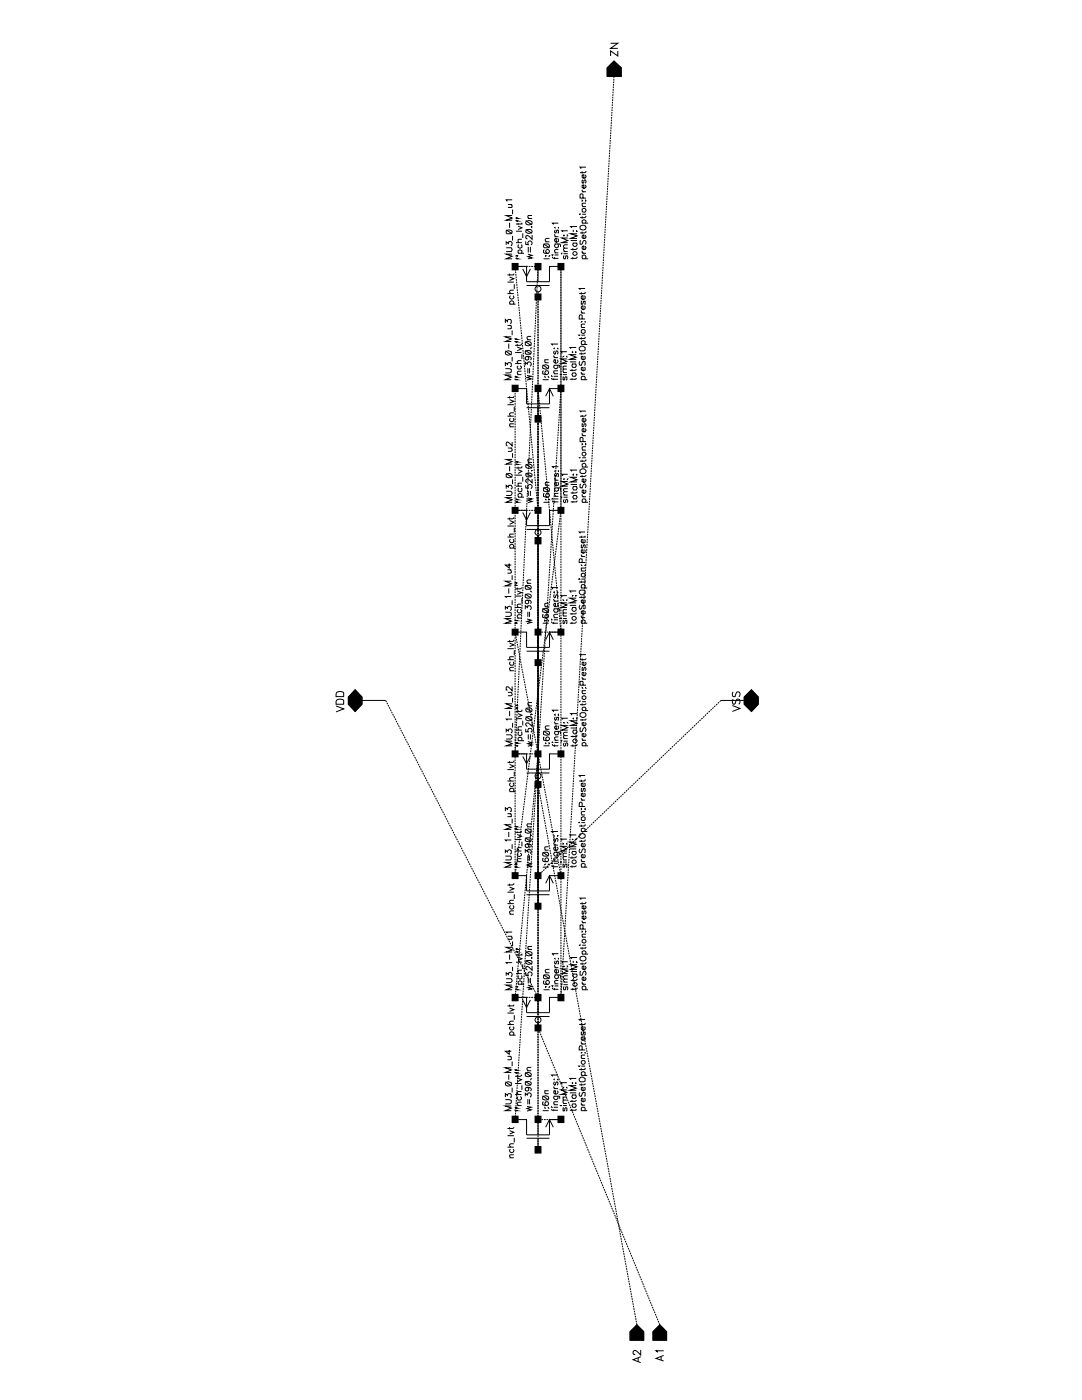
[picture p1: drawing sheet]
<svg xmlns="http://www.w3.org/2000/svg" width="216mm" height="279mm" viewBox="0 0 216 279" stroke-linecap="round" stroke-linejoin="round" font-family="sans-serif">
<g fill="none" stroke="#000" stroke-width=".2">
<path d="M121.2 13.5l1.3-1.3 1.5 1.3v1.7h-2.8zM121.8 8.6h1.5l-1.5 1.1h1.5M123.3 10.2v1l-1.5-1v1M102.2 39.9h-1.2l.2 .3M116.2 40v.1zM116.2 37.8v.3l.3 .2M116.2 34.2v.4M116.2 38.3h.7M116.3 39.5v-.6l-.4-.2-.2 .2v.6h1.2M116.3 35.9l-.1 .1v.5l.1 .1 .2-.2v-.3l.3-.2 .1 .3-.1 .4M116.8 36.9a.4 .4 0 0 1 0 .6 .4 .4 0 0 1-.6-.1v-.4l.3-.1v.7M116.8 34.9l.1 .2-.1 .5h-.5l-.1-.2v-.4l.3-.1v.7"/>
<path d="M116.8 40v.1zM116.9 34.1l-.2 .4h-1M116.9 33.4h-1.2l.2 .3M101 49.4h1l.2 .4-.2 .4h-1M101 48.9v-.6l.4 .3 .1-.3a.45 .45 0 0 1 .6 0 .45 .45 0 0 1 0 .6l-.2 .1M101 46.1l.7-.2 .4 .2 .1 .2-.3 .4h-.7l-.2-.2zM101 45.9l1.2 .8M101.3 58.6h1.2M101.3 56.3h1.2M101.3 40.8h.9M101.7 55.3l.8 .3-.8 .4M101.7 44.4v1.1"/>
<path d="M101.7 54.6v.4M101.9 59l-.2 .4 .3 .3 .5-.3-.1-.4M101.9 40.8l.3 .3-.1 .3h-.8M102.2 52.6h1.2v1.2h-1.2zM102.2 50.7h-1.2l1.2 .4-1.2 .5h1.2M102.2 43h-1.2l1.2 .5-1.2 .4h1.2M102.3 41.8v1M102.3 47.1v.9M102.5 57.9l-.7 .1-.1 .3 .2 .3M102.5 54.6l-.1 .3h-1.1M102.6 56.7v1M102.8 53.2h2.3v3h4.5v-3h2.3"/>
<path d="M103 48.4h1.1M103 46.1h1.1M103 51.6h.4M103 51.1h.4M103 44l.4 .1M103 43.5l.4 .1M103.4 45.1l.7 .4-.7 .3M103.4 50.5h1.2M103.4 44.5v.4M103.5 50.5h-.1v-.5l.3-.1 .4 .1v.5h-.1M103.5 48.9h-.1v.5l.3 .1 .4-.1v-.5h-.1M104.1 47.8h-.7v.5l.1 .1"/>
<path d="M104.1 44.4v.3h-1.1M104.3 53.7l.8 1.5 .7-1.5M104.3 46.6v.9M104.9 48.2v.6l.5 .1a.44 .44 0 0 1-.1-.7 .44 .44 0 0 1 .7 0 .44 .44 0 0 1-.1 .7M104.9 45.8l1.3 .8M104.9 44l1.3 .9M105 44.2a.62 .62 0 0 1 .7-.2 .62 .62 0 0 1 .4 .7 .62 .62 0 0 1-.8 .2 .62 .62 0 0 1-.3-.7zM105.1 57h4.5M105.2 45.8h.7l.3 .3a.68 .68 0 0 1-.7 .5 .68 .68 0 0 1-.6-.5zM105.3 50.7l.9 .3-.9 .2 .9 .3-.9 .1M105.3 43.6h.9M105.4 49.3v1.1"/>
<path d="M105.8 49.3v1.1M106.1 45.2v.2zM106.2 46.9v.9l-.6-.6a.36 .36 0 0 0-.5-.1 .36 .36 0 0 0-.1 .5l.2 .1M106.2 43h-.8l-.1 .3 .3 .3M106.8 58.7h1.2v1.2h-1.2zM106.8 52.6h1.2v1.2h-1.2zM107.4 53.2v3M107.4 58.3v1M108.5 48.9l.1-.2h.8l.2 .4-.2 .3h-.8l-.1-.1zM108.5 51.6h1.1M108.5 48.7l1.1 .7M108.6 49.9l-.1 .1v.4l.1 .1h.9l.1-.3v-.2l-.3-.2-.3 .2-.1 .2 .2 .3h.1"/>
<path d="M108.8 51.1h.2zM108.8 48.3h.8M109.6 51.1h.1M109.6 47.6h-.5l-.3 .2v.2l.3 .3M110.2 50.9h.1zM110.2 51.2v.2l.3 .2h.9M110.7 48.7l1.1 .1v.5M110.7 46.7v.4l.3 .1M110.7 45.4v.1zM110.7 51.3v.4M110.7 50.9h.7M110.7 50.5h.7"/>
<path d="M110.7 47.2h.7M110.8 48.7a.42 .42 0 0 0 0 .6 .42 .42 0 0 0 .6 0v-.4l-.1-.2M110.8 45.9l-.1 .2v.4h.2l.2-.5h.3v.5h-.1M111.3 47.6l.1 .2v.4a.4 .4 0 0 1-.6 0 .4 .4 0 0 1 .2-.6v.7M111.3 52.6h1.2v1.2h-1.2zM111.3 45.4l.1 .1zM111.4 49.8h-.5l-.2 .2v.2l.2 .3M111.4 44.5h-1.2l.3 .3M112.1 50.5v.2zM112.4 47h.2zM112.4 50.6h.9M112.4 50.2h.9"/>
<path d="M112.6 51.1l-.2 .1 .1 .4h.3l.1-.5h.3l.1 .4-.2 .1M113.2 46.9v.2zM113.3 49.5h-.6l-.3 .2 .3 .5M113.3 48.9h-.8l-.1 .4 .3 .2M113.3 47.5h-1.2l1.2 .5-1.2 .4h1.2M113.3 46.1h-1.2l.2 .2M113.9 48h1.2M114.3 49.5v.5M114.3 51.3v.4M114.3 48.5h.8M114.4 46.1h-.1zM114.5 48.5l-.2 .4 .3 .3 .5-.2v-.3l-.1-.2"/>
<path d="M115 46.1h.1zM115.1 51.2v.2l-.2 .2h-1M115.1 49.4v.2l-.2 .2h-1M115.1 46.7h-1.2l1.2 .4-1.2 .5h1.2M115.1 45.2h-1.2l.2 .3M115.7 42.8v-.1v.1zM115.9 48l-.2 .1v.6h.5l.1-.5 .5-.2 .1 .3-.1 .5M115.9 45a.63 .63 0 0 1 .7 0 .63 .63 0 0 1 .3 .6 .62 .62 0 0 1-.7 .3 .62 .62 0 0 1-.5-.7zM116 58.3v.5M116.2 50v.4l.3 .1M116.2 41.7a.42 .42 0 0 1 .6 0 .42 .42 0 0 1 0 .6h-.5l-.1-.1zM116.2 51.6h1.1"/>
<path d="M116.2 50.5h.7M116.2 43.2v.4M116.2 46.2v.5M116.2 44.5h1.1M116.2 42.8h.7M116.2 41.2h.7M116.3 51.6l-.1-.1v-.4a.42 .42 0 0 1 .6-.1 .42 .42 0 0 1 0 .6M116.3 44.5l-.1-.1v-.4a.39 .39 0 0 1 .6-.1 .39 .39 0 0 1 0 .6M116.6 59l.2 .2v.4l-.4 .2-.4-.2v-.4l.3-.2v.8M116.8 49.1l.1 .3-.1 .4h-.5l-.1-.2v-.3l.3-.2v.7M116.8 46.9l.1 .3-.1 .4h-.5l-.1-.2v-.3l.3-.2v.7M116.8 58.3v.2l-.2 .1h-1"/>
<path d="M116.8 57.6h-1.2l.2 .2M116.9 46.1v.2l-.2 .2h-1M116.9 43.1l-.2 .3h-1M116.9 40.6h-.7l.1 .6M100.8 73.6h.9l.3 .1v.6l-.3 .1h-.9M100.8 73.1v-.7l.5 .3 .1-.3h.5l.1 .2v.5l-.2 .1M100.8 64.4v-.6l.5 .4 .1-.4h.5l.1 .1v.5l-.2 .1M100.8 70l1.2 .9M100.9 70.2l.4-.2 .7 .2v.5l-.5 .2-.4-.1a.36 .36 0 0 1-.2-.6zM101.3 64.9h.7M101.5 68.6v1M101.7 79.8l.8 .3-.8 .3"/>
<path d="M101.7 60.7h1.2M101.7 79.1v.4M101.8 64.9l.2 .2v.4l-.7 .1M101.9 60.7l-.2-.3 .3-.4 .4 .2 .1 .3-.1 .2M102 74.8h-1.2l1.2 .5-1.2 .5h1.2M102 67.2h-1.2l1.2 .4-1.2 .6h1.2M102.2 76.9h1.2v1.2h-1.2zM102.2 66v.9M102.2 71.2v.9M102.5 79.1l-.1 .2h-1.1M102.8 77.6h2.3v3h4.5v-3h2.3M102.8 72.6h1.3"/>
<path d="M102.8 70.4h1.3M102.9 75.7l.3 .1M102.9 75.2l.3 .1M102.9 68.2h.3M102.9 67.6l.3 .1M103.2 69.3l.9 .3-.9 .4M103.2 74.8h.9M103.2 68.7v.4M103.4 73l-.2 .2 .2 .5h.4l.3-.3-.3-.4M104.1 74.1h-.6l-.3 .2 .3 .5M104.1 72l-.8 .1-.1 .2 .3 .3M104.1 68.6v.1l-.3 .2h-1"/>
<path d="M104.1 70.7v.9M104.8 72.9v-.6l.4 .3a.41 .41 0 0 1 .4-.3 .41 .41 0 0 1 .5 .3 .41 .41 0 0 1-.4 .5M104.8 70.1l.7-.2 .4 .2 .1 .3-.3 .3h-.7l-.2-.2zM104.8 68.3l.5-.1a.57 .57 0 0 1 .7 .5l-.5 .3-.5-.1-.2-.1zM104.8 69.9l1.2 .8M104.8 68.2l1.2 .8M105.2 74.9l.8 .2-.8 .3 .8 .2-.8 .3M105.2 71.1l.3 .2v.4a.42 .42 0 0 1-.7 0v-.4l.4-.2a.64 .64 0 0 1 .8 .5l-.2 .2M105.2 67.8h.8M105.3 73.5v1M105.7 73.5v1M105.9 69.4h.1"/>
<path d="M106 67.1h-.6l-.2 .2 .2 .5M106.8 76.9h1.2v1.2h-1.2zM107.4 77.6v3M108.3 73l.5-.2 .4 .1a.35 .35 0 0 1 .3 .3 .35 .35 0 0 1-.3 .4l-.4 .1-.5-.2zM108.3 75.8h1.2M108.3 72.8l1.2 .9M108.5 74l-.2 .1v.5l.5 .2a.49 .49 0 0 0 .7-.5l-.2-.3h-.4l-.2 .4 .4 .4M108.7 75.2l.1 .1zM108.7 72.4h.8M108.9 79.1l.7-1.5 .8 1.5M109.4 75.2l.1 .1zM109.5 71.8h-.8v.4l.2 .2"/>
<path d="M110.1 75.4l.1 .3h1.1M110.1 75l.1 .1zM110.5 72.9h1.1l.1 .5M110.5 71v.1l.3 .3M110.5 75.5v.4M110.5 75.1h.8M110.5 74.6h.8M110.5 71.4h.8M110.6 69.5l-.1 .1zM110.7 72.9a.39 .39 0 0 0-.1 .6 .39 .39 0 0 0 .6 0 .39 .39 0 0 0 0-.6M110.7 70l-.2 .3 .1 .3h.2l.1-.4 .3-.2 .1 .3-.1 .4M111.2 71.8a.41 .41 0 0 1 0 .6 .41 .41 0 0 1-.6 0 .41 .41 0 0 1 0-.6h.2v.7"/>
<path d="M111.2 69.6h.1zM111.3 76.9h1.2v1.2h-1.2zM111.3 74h-.7l-.1 .3 .2 .3M111.3 68.7h-1.2l.2 .2M111.8 74.8h.2zM112.4 71.1h.1M112.4 74.8h.7M112.4 74.3h.7M112.5 75.2l-.1 .1v.5l.1 .1 .2-.2v-.3l.2-.2 .2 .1v.5l-.2 .1M113 71.1l.1 .1zM113.1 73.7h-.7v.5l.1 .1M113.1 73.1l-.7 .1v.3l.1 .2"/>
<path d="M113.1 71.6h-1.2l1.2 .5-1.2 .5h1.2M113.1 70.2h-1.2l.3 .3M113.7 72.2h1.3M114.1 70.3h.2zM114.1 73.7v.4M114.1 75.5v.4M114.1 72.6h.9M114.3 74.4h.5l.2 .3-.2 .4h-.5l-.2-.3zM114.3 72.6l-.2 .3 .2 .4h.5l.2-.2-.2-.5M114.8 70.3h.2zM115 75.4l-.1 .3h-1.2M115 73.7l-.3 .2h-1"/>
<path d="M115 70.8h-1.3l1.3 .5-1.3 .4h1.3M115 69.3h-1.3l.3 .3M115.5 66.9h.2zM115.7 72.1l-.1 .3 .1 .5h.3l.2-.7h.6v.6l-.2 .1M115.8 69.2l.5-.1 .5 .2v.5l-.3 .2h-.7l-.2-.3v-.3zM116 74.3v.2l.3 .2M116 64.2h.1M116 62v.3l.3 .2M116 75.8h1.2M116 74.7h.8M116 67.3v.4M116 70.4v.4"/>
<path d="M116 68.7h1.2M116 66.9h.8M116 65.4h.8M116 62.5h.8M116.2 75.8l-.2-.1v-.4l.2-.2h.4l.2 .2v.4l-.2 .1M116.2 68.7l-.2-.1v-.4l.3-.2 .5 .2v.4l-.2 .1M116.2 65.8h.4l.2 .2v.4a.42 .42 0 0 1-.7 0 .42 .42 0 0 1 .1-.6zM116.2 63.7v-.7l-.2-.2-.3 .1-.1 .8h1.2M116.2 60.1h-.2v.6a.46 .46 0 0 0 .4-.6h.4v.6h-.2M116.6 73.3l.2 .1v.4l-.4 .2-.4-.2v-.4l.3-.1v.7M116.6 71.1l.2 .1v.4l-.4 .2-.4-.2v-.4l.3-.1v.7M116.6 61l.2 .2v.4l-.4 .2-.4-.2v-.4l.3-.2v.8"/>
<path d="M116.7 64.2l.1 .1zM116.8 70.4l-.2 .2h-1M116.8 67.2v.3l-.2 .1h-1M116.8 64.7l-.8 .1v.4l.2 .2M101 98h.9l.3 .4-.3 .5h-.9M101 97.5v-.6l.4 .3 .1-.3h.5l.1 .1a.36 .36 0 0 1-.2 .6M101 94.7l.5-.2 .4 .1a.35 .35 0 0 1 .3 .3 .35 .35 0 0 1-.3 .3l-.4 .1-.5-.1zM101 94.5l1.2 .8M101.3 83.1h1.2M101.3 80.8h1.2M101.3 89.4h.9M101.7 93v1.1"/>
<path d="M101.7 85.2h.8M101.9 83.5l-.2 .4 .3 .3 .5-.3-.1-.4M101.9 89.4l.3 .3v.2l-.3 .2h-.6M102.2 99.3h-1.2l1.2 .4-1.2 .5h1.2M102.2 91.7h-1.2l1.2 .4-1.2 .5h1.2M102.2 88.2v.8l-.6-.6-.4-.2-.2 .2v.4l.3 .2M102.3 90.4v1M102.3 95.7v.9M102.5 84.6h-.7l-.1 .3 .2 .3M102.5 82.4h-.6l-.2 .1v.3l.2 .3M102.6 81.2v.9M103 97h1.1"/>
<path d="M103 94.8h1.1M103 99.7h.4M103 92.6l.4 .1M103 92.1l.4 .1M103.4 93.7l.7 .4-.7 .4M103.4 93.1v.5M103.4 99.2h1.2M103.5 99.2l-.1-.1v-.5l.3-.1 .4 .1v.5l-.1 .1M103.5 97.5h-.1v.5l.1 .1h.5l.1-.1v-.5h-.1M104.1 96.4h-.7v.5l.1 .1M104.1 93v.3l-.1 .1h-1M104.3 95.2v.9"/>
<path d="M104.9 96.9v.5l.5 .1a.45 .45 0 0 1 0-.7 .45 .45 0 0 1 .7 .1 .45 .45 0 0 1-.2 .6M104.9 94.4l1.3 .8M104.9 92.6l1.3 .9M105 94.6l.7-.2 .4 .2 .1 .2-.3 .4h-.7l-.3-.4zM105 92.8a.62 .62 0 0 1 .7-.2 .62 .62 0 0 1 .4 .7 .62 .62 0 0 1-.8 .2 .62 .62 0 0 1-.3-.7zM105.1 81.4h4.5M105.3 99.4l.9 .2-.9 .2 .9 .3-.9 .2M105.3 92.3h.9M105.4 98v1M105.8 98v1M106 93.9h.2zM106.2 95.6v.8l-.6-.6-.4-.2-.3 .2v.3l.3 .2"/>
<path d="M106.2 91.6h-.6l-.3 .2 .3 .5M106.8 83h1.2v1.2h-1.2zM107.4 81.4v2.2M108.5 97.5l.5-.2 .4 .1a.35 .35 0 0 1 .3 .3 .35 .35 0 0 1-.3 .3l-.4 .1-.5-.1zM108.5 97.3l1.1 .8M108.6 98.5l-.1 .1v.5l.5 .1a.49 .49 0 0 0 .6-.4l-.1-.3h-.4l-.2 .4 .3 .3M108.8 96.9h.8M108.9 99.7h.1h-.2zM109.6 99.7h.1M109.6 96.3h-.7l-.1 .3 .3 .3M110.2 99.6h.1zM110.2 99.9l.1 .3h1.1"/>
<path d="M110.7 97.4h1.1v.5M110.7 95.3v.3l.3 .2M110.7 94.1v-.1zM110.7 100v.3M110.7 99.6h.7M110.7 99.1h.7M110.7 95.8h.7M110.8 97.4l-.1 .1a.4 .4 0 0 0 .2 .5 .4 .4 0 0 0 .5-.1v-.4l-.1-.1M110.8 94.5l-.1 .2 .1 .5 .3-.6h.3v.5l-.1 .1M111.3 96.3l.1 .1v.4a.42 .42 0 0 1-.6 .1 .42 .42 0 0 1-.1-.6h.3v.6M111.4 98.5h-.7v.3l.2 .3M111.4 94l-.1 .1z"/>
<path d="M111.4 93.1h-1.2l.3 .3M112 99.2l.1 .1zM112.4 95.6h.2zM112.4 99.2h.9M112.4 98.8h.9M112.6 99.7l-.2 .2 .1 .3 .1 .1 .3-.1v-.4l.2-.1 .2 .2-.2 .4M113.2 95.6h.1M113.3 98.1h-.6l-.3 .2 .3 .5M113.3 97.5h-.8l-.1 .4 .3 .2M113.3 96.1h-1.2l1.2 .5-1.2 .4h1.2M113.3 94.7h-1.2l.2 .3M113.9 96.7h1.2"/>
<path d="M114.3 98.1v.5M114.3 100v.3M114.3 97.1h.8M114.4 94.7v.1zM114.5 98.9h.5l.1 .2-.1 .5h-.5l-.2-.3zM114.5 97.1l-.2 .3 .2 .4h.5l.1-.3-.1-.4M115 94.7h.1zM115.1 99.9v.3h-1.2M115.1 98.1l-.2 .3h-1M115.1 95.2h-1.2l1.2 .6-1.2 .4h1.2M115.1 93.8h-1.2l.2 .3M115.7 91.4h.1"/>
<path d="M115.7 93.8a.61 .61 0 0 1 .8-.3 .61 .61 0 0 1 .3 .8l-.1 .2h-.7l-.3-.2zM115.9 96.6l-.2 .1v.6l.5 .1 .2-.7 .4-.1 .1 .3-.1 .5M116.2 98.6v.4l.3 .1M116.2 88.6v.1zM116.2 86.4v.4l.3 .2M116.2 82.8v.4M116.2 91.8v.4M116.2 94.8v.4M116.2 99.1h.7M116.2 93.2h1.1M116.2 91.4h.7M116.2 89.8h.7"/>
<path d="M116.2 87h.7M116.3 93.2l-.1-.2v-.4a.42 .42 0 0 1 .6 0 .42 .42 0 0 1 0 .6M116.3 90.3h.5a.4 .4 0 0 1 0 .6 .4 .4 0 0 1-.6-.2zM116.3 88.1v-.6l-.4-.2-.2 .2v.6h1.2M116.3 84.6h-.1v.5l.1 .1 .3-.6h.2l.1 .3-.1 .3M116.8 97.8a.4 .4 0 0 1 0 .6 .4 .4 0 0 1-.6-.1v-.4l.3-.1v.7M116.8 95.6a.4 .4 0 0 1 0 .6 .4 .4 0 0 1-.6-.1v-.4l.3-.1v.7M116.8 85.5l.1 .3-.1 .4h-.5l-.1-.2v-.3l.3-.2v.7M116.8 83.5a.4 .4 0 0 1 0 .5 .4 .4 0 0 1-.5 .2l-.1-.2v-.3l.3-.2v.7M116.8 88.6v.1zM116.9 94.8l-.2 .3h-1M116.9 91.7v.2l-.2 .1h-1"/>
<path d="M116.9 89.2h-.7v.5l.1 .1M116.9 82.7v.2l-.2 .2h-1M116.9 82h-1.2l.2 .3M101.3 107.2h1.2M101.3 105h1.2M101.3 113.7h.7M101.5 117.4v1M101.6 112.4v1l-.8-.6h1.2M101.7 103.9l.8 .3-.8 .4M101.7 103.3v.4M101.7 109.4h1.2M101.8 113.7l.2 .3v.3l-.7 .1"/>
<path d="M101.9 109.4l-.2-.4 .3-.4 .4 .1 .1 .3-.1 .4M101.9 107.6l-.2 .3 .2 .4h.5l.1-.3-.1-.4M102 119h-1.2l.3 .3M102 116h-1.2l1.2 .5-1.2 .4h1.2M102.2 101.3h1.2v1.1h-1.2zM102.2 114.8v.9M102.2 119.8v.9M102.5 106.6h-.7l-.1 .3 .2 .3M102.5 103.2v.2l-.2 .1h-1M102.6 105.3v1M102.8 101.9h2.3v3h4.5v-3h2.3M102.8 119h1.3"/>
<path d="M102.9 116.8h.3M102.9 116.3h.3M103 100.2h.4M103.2 117.9l.9 .4-.9 .3M103.2 117.3v.4M104.1 117.3l-.3 .2h-1M104.1 119.4v.9M104.3 102.3l.8 1.5 .7-1.5M104.8 118.7l.5-.2 .4 .1a.35 .35 0 0 1 .3 .4 .35 .35 0 0 1-.3 .3l-.4 .1-.5-.2zM104.8 117l.2-.2h.7l.3 .5-.3 .3h-.7l-.2-.2zM104.8 118.5l1.2 .9M104.8 116.8l1.2 .8"/>
<path d="M105.1 105.7h4.5M105.2 119.8l.3 .2v.3l-.2 .2h-.3l-.2-.2v-.3l.2-.2h.7l.3 .3-.2 .4M105.2 116.4h.8M105.9 118l.1 .1zM106 115.7h-.6l-.2 .2v.3l.2 .2M106.8 107.3h1.2v1.2h-1.2zM106.8 101.3h1.2v1.1h-1.2zM107.4 101.9v3M107.4 106.8v1.1M108.5 100.2h1.1M110.5 119.5l.2 .5h.1M110.5 120h.8"/>
<path d="M110.6 118.1v.2zM110.7 118.7l-.2 .2 .2 .4 .1-.1 .2-.5h.3v.3l-.1 .3M111.2 118.2h.1zM111.3 101.3h1.2v1.1h-1.2zM111.3 117.3h-1.2l.2 .3M112.4 119.7v.1zM113.1 119.7l-.1 .1zM113.1 118.9h-1.2l.3 .2M114.1 118.9h.2zM114.8 118.9h.2zM115 119.4h-1.3l1.3 .5-1.3 .4h1.3M115 117.9h-1.3l.3 .4"/>
<path d="M115.5 115.6h.2zM115.7 117.9l.8-.1 .3 .1v.5a.61 .61 0 0 1-.8 .3 .61 .61 0 0 1-.3-.8zM116 114.6l.3-.2 .5 .2v.4l-.4 .1-.4-.1zM116 112.8l.1 .1zM116 110.7v.2l.3 .2M116 106.9v.5M116 115.9v.4M116 119v.4M116 117.3h1.2M116 115.6h.8M116 114h.8M116 111.1h.8"/>
<path d="M116.2 117.3h-.2v-.5l.2-.1h.4l.2 .1v.5h-.2M116.2 112.3v-.7h-.5l-.1 .7h1.2M116.2 108.7l-.2 .1v.5l.2 .1 .2-.6h.4v.5l-.2 .1M116.2 100.2h1.1M116.3 100.2h-.1v-.5l.1-.1h.5l.1 .2-.1 .4M116.6 119.7l.2 .1v.4l-.4 .2-.4-.2v-.4l.3-.1v.7M116.6 109.7l.2 .1v.4l-.4 .2-.4-.2v-.4l.3-.1v.7M116.6 107.7l.2 .1v.4l-.4 .2-.4-.2v-.4l.3-.1v.7M116.8 119v.2h-1.2M116.8 115.9v.3h-1.2M116.8 113.4h-.8v.4l.2 .2M116.8 112.8l-.1 .1z"/>
<path d="M116.8 106.9v.3h-1.2M116.8 106.2h-1.2l.2 .2M67.1 139.8l.5-.3 .8 .1 .2 .2v.7h-1.5zM67.1 138.3l.5-.3 .8 .1 .2 .2v.7h-1.5zM70.9 137.7l1.3 1.4v1.4l-1.3 1.5-1.4-1.5v-1.4zM70.9 139.8h6.1M100.8 122.2h.9l.3 .1v.6l-.3 .1h-.9M100.8 121.7v-.6l.5 .3v-.3l.4-.1 .3 .2v.5l-.2 .1M101.3 131.7h1.2M101.3 129.5h1.2M101.3 138.2h.9M101.7 128.4l.8 .3-.8 .3"/>
<path d="M101.7 127.8v.4M101.7 133.9h.8M101.9 132.1l-.2 .2 .2 .5h.5l.1-.3-.1-.4M101.9 138.2l.3 .5-.3 .2h-.6M102 123.4h-1.2l1.2 .6-1.2 .4h1.2M102.2 125.6h1.2v1.1h-1.2zM102.2 137v.8l-.8-.7h-.3l-.1 .6 .3 .1M102.3 139.3v.9M102.5 133.2h-.6l-.2 .1 .2 .6M102.5 131.1h-.7l-.1 .3 .2 .3M102.5 127.7l-.2 .3h-1M102.6 129.8v.9"/>
<path d="M102.8 126.2h2.3v3h4.5v-3h2.3M102.8 121.2h1.3M102.9 124.4h.3M102.9 123.8l.3 .1M103.2 123.4h.9M103.4 121.6a.41 .41 0 0 0-.1 .6 .41 .41 0 0 0 .6 0 .41 .41 0 0 0-.1-.6M104.1 122.7l-.8 .1-.1 .3 .3 .3M104.1 120.6h-.6l-.3 .1 .3 .5M104.8 121.6v-.7l.4 .3 .1-.3h.5l.1 .2a.36 .36 0 0 1-.2 .6M105.1 130h4.5M105.2 123.5l.8 .3-.8 .2 .8 .2-.8 .3M105.3 122.1v1"/>
<path d="M105.7 122.1v1M106.8 131.7h1.2v1.1h-1.2zM106.8 125.6h1.2v1.1h-1.2zM107.4 126.2v3M107.4 130v2.2M108.3 121.6l.5-.2a.57 .57 0 0 1 .7 .5l-.3 .3-.4 .1-.5-.2zM108.3 124.4h1.2M108.3 121.4l1.2 .9M108.5 122.7h-.2v.5l.5 .2a.49 .49 0 0 0 .7-.5 .38 .38 0 0 0-.4-.3 .38 .38 0 0 0-.4 .4 .38 .38 0 0 0 .4 .4M108.7 123.8v.2zM108.7 121.1h.8M108.9 127.7l.7-1.5 .8 1.5"/>
<path d="M109.4 123.8v.2zM109.5 120.4l-.8 .1v.4l.2 .2M110.1 124v.2l.2 .2h1M110.1 123.6v.2zM110.5 121.5l1.2 .1v.4M110.5 124.1v.4M110.5 123.3h.8M110.5 123.7h.8M110.7 121.5l-.2 .3 .2 .4h.5l.1-.3-.1-.4M111.2 120.4l.1 .2-.1 .5h-.5l-.2-.5 .3-.2v.7M111.3 125.6h1.2v1.1h-1.2zM111.3 122.6h-.6l-.2 .2 .2 .5"/>
<path d="M111.9 123.4h.1h-.2zM112.4 123.4h.7M112.4 122.9h.7M112.5 123.8l-.1 .1v.5l.1 .1 .2-.2v-.3l.2-.2 .2 .1v.5l-.2 .1M113.1 122.3h-.7v.5l.1 .1M113.1 121.7l-.7 .1v.4l.1 .1M113.1 120.3h-1.2l1.2 .4-1.2 .5h1.2M113.7 120.8h1.3M114.1 122.3v.4M114.1 124.1v.4M114.1 121.2h.9M114.3 121.2a.43 .43 0 0 0-.1 .7 .43 .43 0 0 0 .7 0 .43 .43 0 0 0-.1-.7"/>
<path d="M115 124v.2l-.3 .2h-1M115 122.3l-.1 .2h-1.2M115.7 140h.1M115.7 120.7l-.1 .4 .1 .5 .3-.1 .3-.7 .3-.1 .2 .2v.5l-.2 .2M116 122.9v.2l.3 .2M116 124.4h1.2M116 123.3h.8M116.2 137.2v.1zM116.2 135.1v.3l.3 .2M116.2 124.4l-.2-.1v-.4l.3-.2 .5 .2v.4l-.2 .1M116.2 131.4v.4M116.2 138.4h.7"/>
<path d="M116.2 135.6h.7M116.3 136.7v-.6l-.5-.1-.1 .7h1.2M116.3 133.2l-.1 .1v.5h.2l.3-.6 .2 .2-.1 .4M116.6 121.9l.2 .1v.4l-.4 .2-.4-.2v-.4l.3-.1v.7M116.8 134.2a.4 .4 0 0 1 0 .6 .4 .4 0 0 1-.6-.1v-.4l.3-.1v.7M116.8 132.2a.4 .4 0 0 1 0 .6 .4 .4 0 0 1-.6-.1v-.5h.3v.6M116.8 137.2l.1 .1zM116.9 137.8h-.7v.5l.1 .1M116.9 131.4l-.2 .3h-1M116.9 130.6h-1.2l.2 .3M143.8 139.8h6.1M146.3 139.5l-.2 .4a.52 .52 0 0 0 .4 .6l.2-.1 .3-.8 .4-.1a.6 .6 0 0 1 0 1"/>
<path d="M146.3 138.1l-.2 .3 .2 .6 .4-.1 .4-.8h.3a.54 .54 0 0 1 0 .9M149.9 137.7l1.4 1.4v1.4l-1.4 1.5-1.4-1.5v-1.4zM67.1 140.9l1.5 .6-1.5 .6M101 146.6h.9l.3 .4-.1 .3-.2 .2h-.9M101 146.1v-.6l.4 .4 .1-.4a.45 .45 0 0 1 .6 .1 .45 .45 0 0 1 0 .6h-.2M101.3 155.9h1.2M101.3 153.6h1.2M101.7 152.6l.8 .3-.8 .3M101.7 141.9v1M101.7 151.9v.4M101.7 158h1.2M101.9 158l-.2-.3 .2-.4h.5l.1 .3-.1 .4"/>
<path d="M101.9 156.2l-.2 .4 .3 .4 .4-.1 .1-.3-.1-.4M102.2 149.9h1.2v1.1h-1.2zM102.2 147.9h-1.2l1.2 .5-1.2 .4h1.2M102.2 143.5h-1.2l.2 .3M102.2 140.5h-1.2l1.2 .5-1.2 .4h1.2M102.3 144.3v.9M102.5 155.2h-.6l-.2 .2 .2 .5M102.5 151.8v.2l-.2 .1h-1M102.6 154v.9M102.8 150.5h2.3v3h4.5v-3h2.3M103 145.7h1.1M103 143.4h1.1"/>
<path d="M103 148.8h.4M103 148.3h.4M103 141.3h.4M103 140.8h.4M103.4 142.4l.7 .3-.7 .4M103.4 141.7v.5M103.4 147.8h1.2M103.5 147.8l-.1-.1v-.4l.1-.1h.5l.1 .1v.4l-.1 .1M103.5 146l-.1 .2v.4l.3 .2 .4-.2v-.4l-.1-.2M104.1 145l-.7 .1v.4l.1 .2M104.1 141.6v.3l-.1 .1h-1M104.3 151l.8 1.4 .7-1.4"/>
<path d="M104.3 143.8v1M104.9 145.5v.5h.5l-.1-.3 .2-.3h.5l.2 .5-.3 .2M104.9 143l1.3 .8M104.9 141.3l1.3 .8M105 143.2a.62 .62 0 0 1 .7-.2 .62 .62 0 0 1 .4 .7 .62 .62 0 0 1-.8 .2 .62 .62 0 0 1-.3-.7zM105 141.5l.2-.2h.7l.3 .4-.3 .4h-.7l-.3-.4zM105.1 154.3h4.5M105.3 148l.9 .3-.9 .1 .9 .3-.9 .2M105.3 140.9h.9M105.4 146.6v1M105.8 146.6v1M106.1 142.5l.1 .1h-.2z"/>
<path d="M106.2 144.2v.7l-.8-.6h-.3l-.2 .4 .3 .2M106.2 140.2h-.6l-.3 .2 .3 .5M106.8 156h1.2v1.1h-1.2zM106.8 149.9h1.2v1.1h-1.2zM107.4 150.5v3M107.4 155.4v1.1M108.5 146l.5-.1 .4 .1a.35 .35 0 0 1 .3 .3 .35 .35 0 0 1-.3 .3l-.4 .1-.5-.1zM108.5 148.8h1.1M108.5 145.9l1.1 .8M108.6 147.2h-.1v.5l.5 .1a.49 .49 0 0 0 .6-.4 .38 .38 0 0 0-.3-.3 .38 .38 0 0 0-.4 .3 .38 .38 0 0 0 .3 .4M108.8 145.5h.8M108.9 148.3v.1z"/>
<path d="M109.6 148.3v.1zM109.6 144.9h-.5l-.3 .1 .3 .5M110.2 148.2h.1zM110.2 148.5v.2l.3 .1h.9M110.7 146h1.1v.5M110.7 144l.1 .4h.2M110.7 142.7v-.1v.1zM110.7 148.6v.4M110.7 147.7h.7M110.7 148.2h.7M110.7 144.4h.7M110.8 146l-.1 .2 .1 .4h.5l.1-.1v-.5h-.1"/>
<path d="M110.8 143.2l-.1 .1 .1 .5 .3-.6h.3v.5l-.1 .1M111.3 144.9h.1v.5l-.1 .1h-.5l-.1-.4 .3-.2v.6M111.3 149.9h1.2v1.1h-1.2zM111.4 147.1h-.5l-.2 .1 .2 .5M111.4 142.6v.1zM111.4 141.7h-1.2l.3 .4M112 147.9l.1-.1zM112.4 147.9h.9M112.4 147.4h.9M112.5 144.2l.1 .1h-.2zM112.6 148.3l-.2 .2 .2 .4 .3-.1v-.4l.1-.1h.2l.1 .4-.2 .2M113.2 144.2l.1 .1z"/>
<path d="M113.3 146.8h-.8l-.1 .4 .3 .2M113.3 146.1h-.6l-.3 .2 .3 .5M113.3 144.8h-1.2l1.2 .4-1.2 .5h1.2M113.3 143.3h-1.2l.2 .3M113.9 145.3h1.2M114.3 143.3l.1 .1zM114.3 146.8v.4M114.3 148.6v.4M114.3 145.7h.8M114.5 145.7l-.2 .3 .2 .4a.43 .43 0 0 0 .5-.1 .43 .43 0 0 0 0-.6M115 143.3h.1zM115.1 148.5v.2l-.2 .1h-1"/>
<path d="M115.1 146.7v.3h-1.2M115.1 143.8h-1.2l1.2 .6-1.2 .4h1.2M115.1 142.4h-1.2l.2 .3M115.7 142.4l.3-.2h.7a.5 .5 0 0 1 .2 .6 .5 .5 0 0 1-.4 .4h-.3l-.5-.3zM115.9 145.2l-.2 .2v.5l.2 .1h.3l.1-.5 .5-.3 .1 .3-.1 .5M116 159.3v.2l.3 .2M116 155.6v.4M116 159.7h.8M116.2 147.3v.3l.3 .1M116.2 157.3l-.2 .1v.5l.2 .1 .1-.2 .1-.4 .2-.1 .2 .1v.5l-.2 .1M116.2 140.4v.4M116.2 143.5v.3"/>
<path d="M116.2 148.8h1.1M116.2 147.7h.7M116.2 141.8h1.1M116.2 140h.7M116.3 148.8h-.1v-.5a.39 .39 0 0 1 .6-.1 .39 .39 0 0 1 0 .6M116.3 141.8l-.1-.2v-.3l.1-.2h.5l.1 .3-.1 .4M116.6 158.3l.2 .1v.4l-.4 .2-.4-.2v-.4l.3-.1v.7M116.6 156.3l.2 .1v.4l-.2 .2h-.4l-.2-.2v-.4l.3-.1v.7M116.8 146.4a.4 .4 0 0 1 0 .6 .4 .4 0 0 1-.6-.1v-.4l.3-.1v.7M116.8 144.2a.4 .4 0 0 1 0 .6 .4 .4 0 0 1-.6-.1v-.4l.3-.1v.7M116.8 155.5v.3l-.2 .1h-1M116.8 154.8h-1.2l.2 .3"/>
<path d="M116.9 143.4l-.1 .3h-1.1M116.9 140.4l-.2 .2h-1M146.1 140.8l1.6 .6-1.6 .6M100.8 170.9h1.1l.1 .1v.4l-.1 .2h-1.1M100.8 170.3v-.6l.5 .3v-.2l.4-.2 .3 .2v.5l-.2 .1M100.8 161.9v-.7l.5 .3v-.1l.4-.3 .3 .3v.5l-.2 .1M101.3 178.1h1.2M101.3 162.4h.7M101.5 166v1M101.7 177l.8 .4-.8 .3M101.7 176.4v.4M101.8 162.4l.2 .2v.4h-.7"/>
<path d="M102 172.1h-1.2l1.2 .5-1.2 .5h1.2M102 167.6h-1.2l.3 .3M102 164.6h-1.2l1.2 .5-1.2 .4h1.2M102.2 174.2h1.2v1.1h-1.2zM102.2 163.4v.9M102.2 168.5v.9M102.5 179.7h-.6l-.2 .1 .2 .5M102.5 176.3v.1l-.2 .2h-1M102.6 178.5v.9M102.8 174.8h2.3v3h4.5v-3h2.3M102.8 169.8h1.3M102.8 167.6h1.3"/>
<path d="M102.9 173l.3 .1M102.9 172.5h.3M102.9 165.4l.3 .1M102.9 164.9l.3 .1M103.2 166.5l.9 .4-.9 .3M103.2 165.9v.4M103.2 172h.9M103.4 170.3a.39 .39 0 0 0-.1 .5 .39 .39 0 0 0 .6 .1 .39 .39 0 0 0 .1-.6h-.2M104.1 171.4h-.8l-.1 .3 .3 .3M104.1 169.2h-.8l-.1 .4 .3 .2M104.1 165.9l-.1 .2h-1.2M104.1 168v.9"/>
<path d="M104.8 170.2v-.6l.4 .3a.38 .38 0 0 1 .4-.4 .38 .38 0 0 1 .4 .3 .38 .38 0 0 1-.3 .5M104.8 167.4l.2-.2h.7l.3 .4a.65 .65 0 0 1-.6 .4 .65 .65 0 0 1-.6-.4zM104.8 165.6l.5-.2 .4 .1a.35 .35 0 0 1 .3 .4 .35 .35 0 0 1-.3 .3l-.4 .1-.5-.2zM104.8 167.2l1.2 .8M104.8 165.4l1.2 .9M105.1 178.6h4.5M105.2 172.1l.8 .3-.8 .2 .8 .3-.8 .2M105.2 168.4l.3 .2v.4a.42 .42 0 0 1-.7 0v-.4l.4-.2a.67 .67 0 0 1 .8 .4l-.2 .3M105.2 165h.8M105.3 170.7v1.1M105.7 170.7v1.1M105.9 166.6v.2z"/>
<path d="M106 164.4h-.8v.4l.2 .2M106.8 174.2h1.2v1.1h-1.2zM107.4 174.8v3M107.4 178.6v2.2M108.3 170.3l.2-.2h.7l.3 .4-.3 .4h-.7l-.2-.2zM108.3 173.1h1.2M108.3 170.1l1.2 .8M108.5 171.3l-.2 .1v.4l.2 .2h.8l.2-.4-.1-.2-.3-.2-.3 .2-.1 .2 .2 .4h.2M108.7 172.5h.1M108.7 169.7h.8M108.9 176.3l.7-1.5 .8 1.5M109.4 172.5h.1"/>
<path d="M109.5 169l-.8 .1v.4l.2 .2M110.1 172.7l.2 .3h1M110.1 172.4h.1M110.5 170.1l1.1 .1 .1 .5M110.5 168.1l.1 .4 .2 .2M110.5 166.8l.1 .1zM110.5 172.7v.4M110.5 172.3h.8M110.5 171.9h.8M110.5 168.7h.8M110.7 170.1a.43 .43 0 0 0-.1 .6 .43 .43 0 0 0 .6 0 .43 .43 0 0 0 0-.6M110.7 167.3l-.2 .3 .1 .3h.2l.3-.6 .2 .3-.1 .3"/>
<path d="M111.2 169a.42 .42 0 0 1 .1 .6 .42 .42 0 0 1-.7 0 .42 .42 0 0 1 .1-.6l.1 .8M111.2 166.8h.1zM111.3 174.2h1.2v1.1h-1.2zM111.3 171.2h-.6l-.2 .2v.2l.2 .3M111.3 165.9h-1.2l.2 .3M111.8 172h.2zM112.4 168.3v.2zM112.4 172h.7M112.4 171.6h.7M112.5 172.5h-.1v.6h.2l.2-.6h.3v.6h-.2M113.1 170.9l-.7 .1 .1 .6M113.1 170.3h-.7v.5l.1 .1"/>
<path d="M113.1 168.9h-1.2l1.2 .5-1.2 .4h1.2M113.1 168.3v.2zM113.1 167.5h-1.2l.3 .2M113.7 169.4h1.3M114.1 170.9v.5M114.1 172.7v.4M114.1 169.9h.9M114.2 167.5l.1 .1h-.2zM114.3 169.9a.39 .39 0 0 0 0 .6 .39 .39 0 0 0 .5 0 .39 .39 0 0 0 0-.6M114.9 167.5l.1 .1h-.2zM115 172.7l-.3 .3h-1M115 170.9v.1l-.3 .2h-1"/>
<path d="M115 168.1h-1.3l1.3 .4-1.3 .5h1.3M115 166.6h-1.3l.3 .3M115.6 164.1v.2zM115.7 169.4l-.1 .3 .1 .5 .3-.1 .3-.7 .5 .1v.6l-.2 .1M115.7 166.5h.9l.2 .1v.4a.64 .64 0 0 1-.8 .3 .64 .64 0 0 1-.4-.6zM116 171.4v.4l.3 .2M116 163.2l.3-.2 .5 .2v.4l-.2 .1h-.4l-.2-.1zM116 161.4v.1zM116 164.6v.4M116 167.6v.5M116 173.1h1.2M116 172h.8"/>
<path d="M116 165.9h1.2M116 164.2h.8M116 162.6h.8M116.2 173.1l-.2-.2v-.4l.3-.2 .5 .2v.4l-.2 .2M116.2 165.9h-.2v-.5l.3-.1 .5 .1v.5h-.2M116.2 161v-.7l-.2-.2-.3 .1-.1 .8h1.2M116.6 170.5l.2 .2v.3l-.2 .2h-.4l-.2-.2v-.3l.3-.2v.7M116.6 168.3l.2 .2v.3l-.2 .2h-.4l-.2-.2v-.3l.3-.2v.7M116.8 167.6v.2l-.2 .1h-1M116.8 164.5v.3h-.2h-1M116.8 162l-.8 .1 .2 .5M116.8 161.4v.1z"/>
<path d="M116.9 179.2h-1.2l.2 .4M101 195.3h1l.2 .4-.3 .4h-.9M101 194.7v-.6l.4 .4 .1-.4a.45 .45 0 0 1 .6 .1 .45 .45 0 0 1 0 .6l-.2 .1M101.3 180.3h1.2M101.3 186.9h.9M101.7 190.5v1M101.7 182.5h.8M101.9 180.7l-.2 .4 .3 .3h.4l.1-.3-.1-.4M101.9 186.9l.3 .2-.1 .4h-.8M102.2 198.5h1.2v1.2h-1.2zM102.2 196.6h-1.2l1.2 .4-1.2 .5h1.2M102.2 192.1h-1.2l.2 .3"/>
<path d="M102.2 189.1h-1.2l1.2 .5-1.2 .4h1.2M102.2 186h-1.2l.2 .3M102.3 187.9v.9M102.3 193v.8M102.5 181.8h-.6l-.2 .1 .2 .6M102.8 199.1h2.3v3h4.5v-3h2.3M103 194.3h1.1M103 192h1.1M103 197.4l.4 .1M103 196.9h.4M103 189.9l.4 .1M103 189.4l.4 .1"/>
<path d="M103.4 191l.7 .3-.7 .4M103.4 190.3v.5M103.4 196.4h1.2M103.5 196.4l-.1-.1v-.4l.3-.2 .4 .2v.4l-.1 .1M103.5 194.7l-.1 .1v.4l.3 .2 .4-.2v-.4l-.1-.1M104.1 193.6l-.7 .1v.4l.1 .2M104.1 190.3v.3h-1.1M104.3 199.6l.8 1.5 .7-1.5M104.3 192.4v1M104.9 194.1v.5l.5 .1a.44 .44 0 0 1-.1-.6 .44 .44 0 0 1 .7 0 .44 .44 0 0 1-.1 .6M104.9 191.7l1.3 .7M104.9 189.9l1.3 .9"/>
<path d="M105 191.9l.2-.2h.7l.3 .3a.68 .68 0 0 1-.7 .5 .68 .68 0 0 1-.6-.5zM105 190.1a.62 .62 0 0 1 .7-.2 .62 .62 0 0 1 .4 .7 .62 .62 0 0 1-.8 .2 .62 .62 0 0 1-.3-.7zM105.3 196.6l.9 .2-.9 .3 .9 .3-.9 .1M105.3 189.5h.9M105.4 195.2v1.1M105.8 195.2v1.1M106.1 191.1v.2zM106.2 192.8v.8l-.6-.6a.36 .36 0 0 0-.5 0 .36 .36 0 0 0-.1 .5h.2M106.2 188.9h-.8l-.1 .3 .3 .3M106.8 198.5h1.2v1.2h-1.2zM106.8 180.3h1.2v1.1h-1.2zM107.4 199.1v3"/>
<path d="M108.5 194.7l.1-.1h.8l.2 .4-.2 .3h-.8l-.1-.1zM108.5 197.5h1.1M108.5 194.6l1.1 .7M108.6 195.7l-.1 .1v.5l.1 .1h.9a.41 .41 0 0 0 .1-.6 .41 .41 0 0 0-.7 0 .41 .41 0 0 0 .2 .6h.1M108.8 196.9h.2zM108.8 194.1h.8M109.6 196.9h.1M109.6 193.5h-.5l-.3 .1 .3 .5M110.2 196.8h.1zM110.2 197.1v.2l.3 .1h.9M110.7 194.6h.9l.2 .1v.5M110.7 192.6v.4l.3 .1"/>
<path d="M110.7 191.3h.1M110.7 197.2v.4M110.7 196.8h.7M110.7 196.3h.7M110.7 193.1h.7M110.8 194.6a.42 .42 0 0 0 0 .6 .42 .42 0 0 0 .6 0v-.5l-.1-.1M110.8 191.8l-.1 .2v.4h.2l.2-.5h.3v.5h-.1M111.3 193.5l.1 .1v.5a.4 .4 0 0 1-.6 0 .4 .4 0 0 1 .2-.6v.7M111.3 198.5h1.2v1.2h-1.2zM111.3 191.3h.1zM111.4 195.7h-.5l-.2 .1 .2 .5M111.4 190.3h-1.2l.3 .4"/>
<path d="M112 196.5l.1-.1v.2zM112.4 192.9h.2zM112.4 196.5h.9M112.4 196h.9M112.6 196.9l-.2 .2 .1 .4h.3l.1-.6h.3l.1 .5-.2 .1M113.2 192.8v.2zM113.3 195.4h-.6l-.3 .2 .3 .4M113.3 194.7h-.6l-.3 .2v.3l.3 .2M113.3 193.4h-1.2l1.2 .4-1.2 .5h1.2M113.3 191.9h-1.2l.2 .3M113.9 193.9h1.2M114.3 195.4v.4"/>
<path d="M114.3 197.2v.4M114.3 194.4h.8M114.4 191.9l-.1 .1zM114.5 194.4l-.2 .3 .3 .4 .5-.2v-.3l-.1-.2M115 192h.1zM115.1 197.1v.2l-.2 .1h-1M115.1 195.3v.2l-.2 .2h-1M115.1 192.5h-1.2l1.2 .5-1.2 .5h1.2M115.1 191.1h-1.2l.2 .2M115.7 188.6v.1zM115.7 191.1a.64 .64 0 0 1 .8-.3 .64 .64 0 0 1 .4 .6 .62 .62 0 0 1-.7 .4 .62 .62 0 0 1-.5-.7zM115.9 193.8l-.2 .2v.6h.5l.1-.5 .5-.3 .1 .3-.1 .5"/>
<path d="M116.2 195.9v.4l.3 .1M116.2 187.6a.42 .42 0 0 1 .6-.1 .42 .42 0 0 1 0 .6 .42 .42 0 0 1-.6-.1zM116.2 185.8v.2zM116.2 183.7v.3l.3 .1M116.2 180.1v.4M116.2 189.1v.4M116.2 192.1v.4M116.2 197.5h1.1M116.2 196.4h.7M116.2 190.4h1.1M116.2 188.6h.7M116.2 187h.7"/>
<path d="M116.2 184.1h.7M116.3 197.5l-.1-.1v-.5a.42 .42 0 0 1 .6 0 .42 .42 0 0 1 0 .6M116.3 190.4l-.1-.1v-.4a.39 .39 0 0 1 .6-.1 .39 .39 0 0 1 0 .6M116.3 185.4v-.7h-.6v.7h1.2M116.3 181.8l-.1 .1v.5l.1 .1 .2-.2v-.4l.3-.1 .1 .2-.1 .5M116.8 195l.1 .2-.1 .5h-.5l-.1-.2v-.3l.3-.2v.7M116.8 192.8l.1 .2-.1 .5h-.5l-.1-.2v-.3l.3-.2v.7M116.8 182.8a.4 .4 0 0 1 0 .6 .4 .4 0 0 1-.6-.1v-.4l.3-.1v.7M116.8 180.8a.4 .4 0 0 1 0 .6 .4 .4 0 0 1-.6-.1v-.5h.3v.6M116.8 185.8v.2zM116.9 192v.2l-.2 .2h-1M116.9 189l-.1 .2h-1.1"/>
<path d="M116.9 186.4l-.7 .1v.4l.1 .1M116.9 180l-.2 .3h-1M100.8 219.5h.9l.3 .1v.4l-.1 .2-1.1 .1M100.8 218.9v-.6l.5 .3 .1-.3h.5l.1 .1v.5l-.2 .1M100.8 215.9l1.2 .8M100.9 216.1l.4-.2 .7 .2v.5l-.5 .1h-.4a.36 .36 0 0 1-.2-.6zM101.3 204.5h1.2M101.3 202.2h1.2M101.3 210.8h.7M101.5 214.5v1M101.6 209.5v.9l-.8-.6h1.2M101.7 201.2l.8 .3-.8 .3"/>
<path d="M101.7 200.5v.4M101.7 206.6h1.2M101.8 210.8l.2 .2v.4l-.7 .1M101.9 206.6l-.2-.4 .3-.3 .5 .3-.1 .4M101.9 204.9l-.2 .4 .3 .3 .5-.3-.1-.4M102 213.1h-1.2l1.2 .4-1.2 .5h1.2M102.2 211.8v1M102.2 217.1v.9M102.5 203.8h-.6l-.2 .2v.2l.2 .3M102.5 200.5l-.1 .2h-1.1M102.6 202.6v.9M102.8 218.4h1.3"/>
<path d="M102.8 216.2h1.3M102.9 214l.3 .1M102.9 213.5l.3 .1M103.2 215.1l.9 .4-.9 .4M103.2 214.5v.5M103.4 218.9l-.2 .2 .2 .4h.4l.3-.2-.1-.4h-.2M104.1 220h-.6l-.3 .1 .3 .5M104.1 217.8h-.8l-.1 .4 .3 .2M104.1 214.5v.1l-.3 .2h-1M104.1 216.6v.9M104.8 218.8v-.6l.4 .3a.41 .41 0 0 1 .4-.4 .41 .41 0 0 1 .5 .4 .41 .41 0 0 1-.4 .4M104.8 216l.7-.2 .4 .2 .1 .2-.3 .4h-.7l-.2-.2z"/>
<path d="M104.8 214.2l.5-.2 .4 .1a.35 .35 0 0 1 .3 .4 .35 .35 0 0 1-.3 .3l-.4 .1-.5-.2zM104.8 215.8l1.2 .8M104.8 214l1.2 .9M105.1 202.9h4.5M105.2 217l.3 .2v.4a.42 .42 0 0 1-.7 0v-.4l.4-.2a.64 .64 0 0 1 .8 .5l-.2 .2M105.2 213.7h.8M105.3 219.4v1M105.7 219.4v1M105.9 215.3h.1M106 213h-.6l-.2 .2 .2 .5M106.8 204.6h1.2v1.1h-1.2zM107.4 204.1v1"/>
<path d="M108.3 218.9l.5-.2 .4 .1a.35 .35 0 0 1 .3 .3 .35 .35 0 0 1-.3 .4h-.4l-.5-.1zM108.3 218.7l1.2 .8M108.5 219.9l-.2 .1v.5l.5 .1a.49 .49 0 0 0 .7-.4l-.2-.3h-.4l-.2 .4 .4 .3M108.7 218.3h.8M109.5 217.7h-.8v.4l.2 .2M110.5 218.8h1.1l.1 .5M110.5 216.8v.2l.3 .3M110.5 217.3h.8M110.6 215.4l-.1 .1zM110.7 218.8a.39 .39 0 0 0-.1 .5 .39 .39 0 0 0 .6 0 .39 .39 0 0 0 0-.5M110.7 215.9l-.2 .3 .1 .3h.2l.1-.4 .3-.2 .1 .3-.1 .4M111.2 217.7a.41 .41 0 0 1-.1 .6 .41 .41 0 0 1-.6-.2l.1-.4h.2v.7"/>
<path d="M111.2 215.5h.1zM111.3 219.9h-.7l-.1 .3 .2 .3M111.3 214.5h-1.2l.2 .3M112.4 217h.1M113 217l.1 .1zM113.1 219.5l-.7 .1v.4l.1 .2M113.1 218.9h-.7v.5l.1 .1M113.1 217.5h-1.2l1.2 .5-1.2 .4h1.2M113.1 216.1h-1.2l.3 .3M113.7 218.1h1.3M114.1 216.2h.2zM114.1 219.5v.5"/>
<path d="M114.1 218.5h.9M114.3 218.5l-.2 .3 .2 .4h.5l.2-.3-.2-.4M114.8 216.2h.2zM115 219.5l-.3 .3h-1M115 216.7h-1.3l1.3 .5-1.3 .4h1.3M115 215.2h-1.3l.3 .3M115.5 212.8h.2zM115.6 215.3a.71 .71 0 0 1 1.2-.1v.5l-.3 .2h-.7l-.2-.3zM115.7 218l-.1 .3 .1 .5h.3l.2-.7h.6v.6l-.2 .1M116 211.8l.2-.1h.4l.2 .1v.4l-.5 .2-.3-.2zM116 210.1h.1M116 207.9v.3l.3 .2"/>
<path d="M116 204.2v.4M116 213.2v.4M116 216.2v.5M116 214.6h1.2M116 212.8h.8M116 211.2h.8M116 208.4h.8M116.2 214.6l-.2-.1v-.5l.3-.1 .5 .1v.5l-.2 .1M116.2 209.5v-.6l-.2-.2-.3 .1-.1 .7h1.2M116.2 206h-.2v.5l.2 .1 .2-.6h.4v.5l-.2 .1M116.6 219.2l.2 .1v.4l-.4 .2-.4-.2v-.4l.3-.1v.7M116.6 217l.2 .1v.4l-.4 .2-.4-.2v-.4l.3-.1v.7"/>
<path d="M116.6 206.9l.2 .2v.3l-.2 .2h-.4l-.2-.2v-.3l.3-.2v.7M116.6 204.9l.2 .2v.3l-.4 .3-.4-.3v-.3l.3-.2v.8M116.7 210.1h.1zM116.8 216.2l-.2 .3h-1M116.8 213.1v.3h-.2h-1M116.8 210.6l-.8 .1v.4l.2 .1M116.8 204.1v.3l-.2 .1h-1M116.8 203.5h-1.2l.2 .2M101.3 228.9h1.2M101.3 226.7h1.2M101.7 225.6l.8 .4-.8 .3M101.7 225v.4"/>
<path d="M101.7 231.1h.8M101.9 229.4l-.2 .3 .3 .3 .4-.1 .1-.4-.1-.1M102 220.7h-1.2l1.2 .4-1.2 .6h1.2M102.2 222.8h1.2v1.2h-1.2zM102.5 230.5h-.7l-.1 .3 .2 .3M102.5 228.3h-.6l-.2 .1 .2 .5M102.5 225l-.2 .2h-1M102.6 227.1v.9M102.8 223.4h2.3v3.1h4.5v-3.1h2.3M102.9 221.6l.3 .1M102.9 221.1h.3M103.2 220.6h.9"/>
<path d="M105.1 227.2h4.5M105.2 220.8l.8 .2-.8 .2 .8 .3-.8 .2M106.8 228.9h1.2v1.2h-1.2zM106.8 222.8h1.2v1.2h-1.2zM107.4 223.4v3.1M107.4 227.2v2.2M108.3 221.7h1.2M108.7 221.1h.1zM108.9 225l.7-1.6 .8 1.6M109.4 221.1h.1zM110.1 221.3l.1 .3h1.1M110.1 220.9l.1 .1z"/>
<path d="M110.5 221.4v.3M110.5 221h.8M110.5 220.5h.8M111.3 222.8h1.2v1.2h-1.2zM111.8 220.6h.2zM112.4 220.6h.7M112.4 220.2h.7M112.5 221.1h-.1v.6h.1l.2-.1v-.4l.2-.1h.2v.6h-.2M114.1 221.4v.3M114.3 220.3h.5l.2 .3-.2 .4h-.5l-.2-.3zM115 221.3l-.1 .3h-1.2M116 220v.4l.3 .2"/>
<path d="M116 221.7h1.2M116 220.6h.8M116.2 221.7l-.2-.1v-.5l.2-.1h.4l.2 .1v.5l-.2 .1M127.1 264.4l1.3 1.4v1.7h-2.7v-1.7zM127.3 271v.8M127.8 270.8l-1.5 .6 1.5 .5M127.8 269.4v1l-.6-.7-.5-.2-.4 .2v.4l.1 .2h.3M131.7 264.4l1.3 1.4v1.7h-2.7v-1.7zM131.9 270.7v.7M132.4 270.5l-1.5 .6 1.5 .5M132.4 269.6h-1.5l.3 .3"/>
<circle cx="107.4" cy="57.7" r=".59"/>
<circle cx="114.7" cy="50.6" r=".41"/>
<circle cx="107.4" cy="106.3" r=".59"/>
<circle cx="114.5" cy="123.4" r=".4"/>
<circle cx="116.5" cy="139.2" r=".37"/>
<circle cx="107.4" cy="154.9" r=".59"/>
<circle cx="114.7" cy="147.9" r=".4"/>
<circle cx="114.5" cy="172" r=".41"/>
<circle cx="114.7" cy="196.5" r=".41"/>
<circle cx="107.4" cy="203.5" r=".59"/>
</g>
<g fill="none" stroke="#000" stroke-width=".2" stroke-dasharray=".3 .2" stroke-linecap="butt">
<path d="M122.5 15.2l-10.6 183.9M102.8 53.2l4.6 48.7M107.4 53.2h-4.6M111.9 77.6l-9.1 145.8M107.4 101.9h-4.6M111.9 101.9v-48.7M111.9 101.9l-9.1 72.9M77 139.8l30.4 59.3M107.4 132.2v-24.3M111.9 126.2l-4.5-48.6M111.9 126.2h-4.5M143.8 139.8l-36.4 35"/>
<path d="M102.8 150.5l4.6-97.3M107.4 156.5v-48.6M107.4 150.5h-4.6M111.9 150.5v-97.3M102.8 174.8v-97.2M107.4 174.8v-48.6M111.9 174.8l-9.1-48.6M102.8 199.1l4.6-48.6M107.4 180.8v-121.5M107.4 180.8v-97.2M107.4 199.1h-4.6M111.9 199.1v-48.6"/>
<path d="M107.4 205.1v-145.8M107.4 223.4v-145.8M107.4 229.4v-97.2M111.9 223.4h-4.5M127.1 264.4l-19.7-107.9M131.7 264.4l-24.3-59.3"/>
</g>
<g fill="#000">
<path d="M121.2 13.5l1.3-1.3 1.5 1.3v1.7h-2.8zM102.2 52.6h1.2v1.2h-1.2zM106.8 58.7h1.2v1.2h-1.2zM106.8 52.6h1.2v1.2h-1.2zM111.3 52.6h1.2v1.2h-1.2zM102.2 76.9h1.2v1.2h-1.2zM106.8 76.9h1.2v1.2h-1.2zM111.3 76.9h1.2v1.2h-1.2zM106.8 83h1.2v1.2h-1.2zM102.2 101.3h1.2v1.1h-1.2zM106.8 107.3h1.2v1.2h-1.2zM106.8 101.3h1.2v1.1h-1.2z"/>
<path d="M111.3 101.3h1.2v1.1h-1.2zM70.9 137.7l1.3 1.4v1.4l-1.3 1.5-1.4-1.5v-1.4zM102.2 125.6h1.2v1.1h-1.2zM106.8 131.7h1.2v1.1h-1.2zM106.8 125.6h1.2v1.1h-1.2zM111.3 125.6h1.2v1.1h-1.2zM149.9 137.7l1.4 1.4v1.4l-1.4 1.5-1.4-1.5v-1.4zM102.2 149.9h1.2v1.1h-1.2zM106.8 156h1.2v1.1h-1.2zM106.8 149.9h1.2v1.1h-1.2zM111.3 149.9h1.2v1.1h-1.2zM102.2 174.2h1.2v1.1h-1.2z"/>
<path d="M106.8 174.2h1.2v1.1h-1.2zM111.3 174.2h1.2v1.1h-1.2zM102.2 198.5h1.2v1.2h-1.2zM106.8 198.5h1.2v1.2h-1.2zM106.8 180.3h1.2v1.1h-1.2zM111.3 198.5h1.2v1.2h-1.2zM106.8 204.6h1.2v1.1h-1.2zM102.2 222.8h1.2v1.2h-1.2zM106.8 228.9h1.2v1.2h-1.2zM106.8 222.8h1.2v1.2h-1.2zM111.3 222.8h1.2v1.2h-1.2zM127.1 264.4l1.3 1.4v1.7h-2.7v-1.7z"/>
<path d="M131.7 264.4l1.3 1.4v1.7h-2.7v-1.7z"/>
</g>
</svg>
